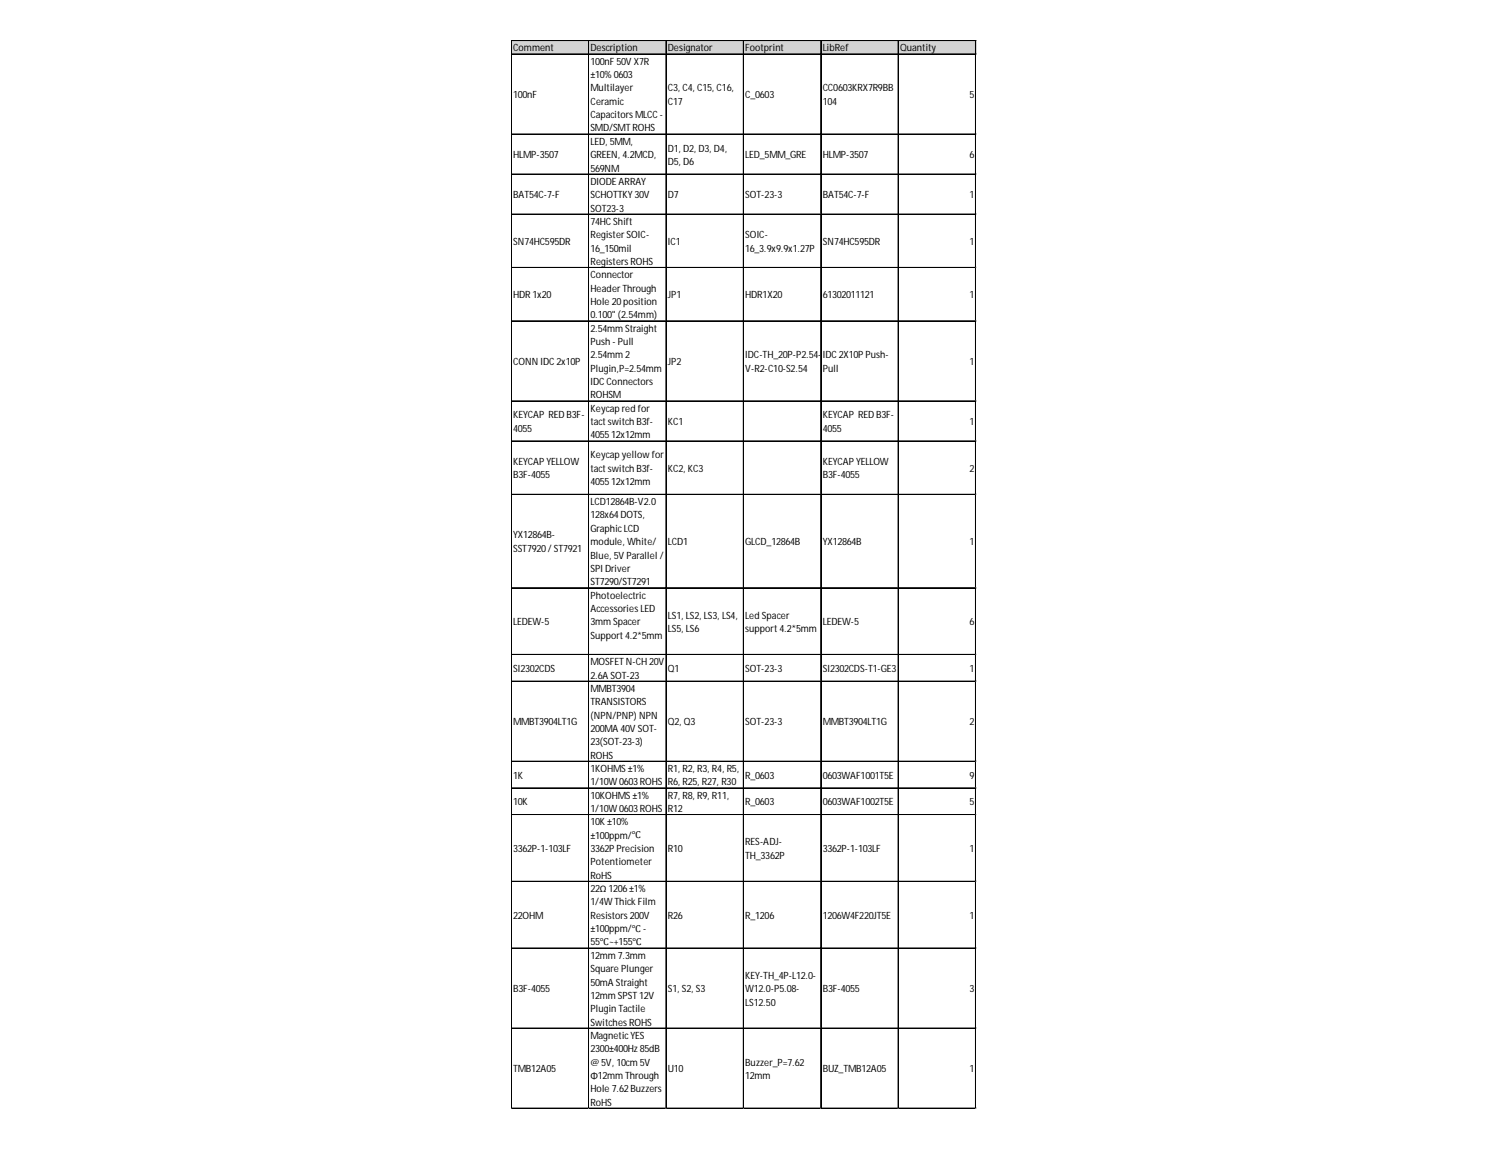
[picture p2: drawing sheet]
<svg xmlns="http://www.w3.org/2000/svg" width="279mm" height="216mm" viewBox="0 0 279 216" stroke-linecap="round" stroke-linejoin="round" font-family="sans-serif">
<defs><g id="words">
<g font-size="1.9">
<text x="96.3" y="9.6">Comment</text>
<text x="110.8" y="9.6">Description</text>
<text x="125.3" y="9.6">Designator</text>
<text x="139.8" y="9.6">Footprint</text>
<text x="154.4" y="9.6">LibRef</text>
<text x="168.9" y="9.6">Quantity</text>
<text x="110.8" y="12.1">100nF 50V X7R</text>
<text x="110.8" y="14.7">±10% 0603</text>
<text x="110.8" y="17.2">Multilayer</text>
<text x="125.3" y="17.2">C3, C4, C15, C16,</text>
<text x="154.4" y="17.2">CC0603KRX7R9BB</text>
<text x="96.3" y="18.4">100nF</text>
<text x="110.8" y="19.7">Ceramic</text>
<text x="110.8" y="22.2">CapacitorsMLCC -</text>
<text x="125.3" y="19.7">C17</text>
<text x="139.8" y="18.4">C_0603</text>
<text x="154.4" y="19.7">104</text>
<text x="181.9" y="18.4">5</text>
<text x="96.3" y="29.7">HLMP-3507</text>
<text x="110.8" y="24.7">SMD/SMT ROHS</text>
<text x="110.8" y="27.2">LED, 5MM,</text>
<text x="110.8" y="29.7">GREEN, 4.2MCD,</text>
<text x="125.3" y="28.4">D1, D2, D3, D4,</text>
<text x="139.8" y="29.7">LED_5MM_GRE</text>
<text x="154.4" y="29.7">HLMP-3507</text>
<text x="181.9" y="29.7">6</text>
<text x="110.8" y="32.2">569NM</text>
<text x="110.8" y="34.7">DIODE ARRAY</text>
<text x="125.3" y="30.9">D5, D6</text>
<text x="96.3" y="37.2">BAT54C-7-F</text>
<text x="110.8" y="37.2">SCHOTTKY30V</text>
<text x="110.8" y="39.7">SOT23-3</text>
<text x="125.3" y="37.2">D7</text>
<text x="139.8" y="37.2">SOT-23-3</text>
<text x="154.4" y="37.2">BAT54C-7-F</text>
<text x="181.9" y="37.2">1</text>
<text x="96.3" y="45.9">SN74HC595DR</text>
<text x="110.8" y="42.2">74HCShift</text>
<text x="110.8" y="44.7">RegisterSOIC-</text>
<text x="110.8" y="47.2">16_150mil</text>
<text x="125.3" y="45.9">IC1</text>
<text x="139.8" y="44.7">SOIC-</text>
<text x="139.8" y="47.2">16_3.9x9.9x1.27P</text>
<text x="154.4" y="45.9">SN74HC595DR</text>
<text x="181.9" y="45.9">1</text>
<text x="110.8" y="49.7">RegistersROHS</text>
<text x="110.8" y="52.2">Connector</text>
<text x="96.3" y="56">HDR 1x20</text>
<text x="110.8" y="54.7">HeaderThrough</text>
<text x="110.8" y="57.2">Hole 20position</text>
<text x="110.8" y="59.7">0.100&quot; (2.54mm)</text>
<text x="125.3" y="56">JP1</text>
<text x="139.8" y="56">HDR1X20</text>
<text x="154.4" y="56">61302011121</text>
<text x="181.9" y="56">1</text>
<text x="110.8" y="62.2">2.54mm Straight</text>
<text x="110.8" y="64.7">Push - Pull</text>
<text x="96.3" y="68.5">CONN IDC2x10P</text>
<text x="110.8" y="67.2">2.54mm 2</text>
<text x="110.8" y="69.7">Plugin,P=2.54mm</text>
<text x="125.3" y="68.5">JP2</text>
<text x="139.8" y="67.2">IDC-TH_20P-P2.54-</text>
<text x="139.8" y="69.7">V-R2-C10-S2.54</text>
<text x="154.4" y="67.2">IDC2X10P Push-</text>
<text x="154.4" y="69.7">Pull</text>
<text x="181.9" y="68.5">1</text>
<text x="110.8" y="72.2">IDCConnectors</text>
<text x="110.8" y="74.7">ROHSM</text>
<text x="110.8" y="77.2">Keycap red for</text>
<text x="96.3" y="78.5">KEYCAP RED B3F-</text>
<text x="96.3" y="81">4055</text>
<text x="110.8" y="79.7">tact switch B3f-</text>
<text x="110.8" y="82.2">405512x12mm</text>
<text x="125.3" y="79.7">KC1</text>
<text x="154.4" y="78.5">KEYCAP RED B3F-</text>
<text x="154.4" y="81">4055</text>
<text x="181.9" y="79.7">1</text>
<text x="96.3" y="87.2">KEYCAP YELLOW</text>
<text x="96.3" y="89.7">B3F-4055</text>
<text x="110.8" y="86">Keycap yellowfor</text>
<text x="110.8" y="88.5">tact switch B3f-</text>
<text x="125.3" y="88.5">KC2, KC3</text>
<text x="154.4" y="87.2">KEYCAP YELLOW</text>
<text x="154.4" y="89.7">B3F-4055</text>
<text x="181.9" y="88.5">2</text>
<text x="110.8" y="91">405512x12mm</text>
<text x="110.8" y="94.8">LCD12864B-V2.0</text>
<text x="96.3" y="101">YX12864B-</text>
<text x="110.8" y="97.3">128x64DOTS,</text>
<text x="110.8" y="99.8">GraphicLCD</text>
<text x="96.3" y="103.5">SST7920/ST7921</text>
<text x="110.8" y="102.3">module, White/</text>
<text x="110.8" y="104.8">Blue, 5V Parallel /</text>
<text x="110.8" y="107.3">SPI Driver</text>
<text x="125.3" y="102.3">LCD1</text>
<text x="139.8" y="102.3">GLCD_12864B</text>
<text x="154.4" y="102.3">YX12864B</text>
<text x="181.9" y="102.3">1</text>
<text x="110.8" y="109.8">ST7290/ST7291</text>
<text x="110.8" y="112.3">Photoelectric</text>
<text x="96.3" y="117.3">LEDEW-5</text>
<text x="110.8" y="114.8">AccessoriesLED</text>
<text x="110.8" y="117.3">3mm Spacer</text>
<text x="110.8" y="119.8">Support 4.2*5mm</text>
<text x="125.3" y="116">LS1, LS2, LS3, LS4,</text>
<text x="125.3" y="118.5">LS5, LS6</text>
<text x="139.8" y="116">Led Spacer</text>
<text x="139.8" y="118.5">support 4.2*5mm</text>
<text x="154.4" y="117.3">LEDEW-5</text>
<text x="181.9" y="117.3">6</text>
<text x="110.8" y="124.8">MOSFET N-CH 20V</text>
<text x="96.3" y="126">SI2302CDS</text>
<text x="110.8" y="127.3">2.6A SOT-23</text>
<text x="110.8" y="129.8">MMBT3904</text>
<text x="125.3" y="126">Q1</text>
<text x="139.8" y="126">SOT-23-3</text>
<text x="154.4" y="126">SI2302CDS-T1-GE3</text>
<text x="181.9" y="126">1</text>
<text x="96.3" y="136.1">MMBT3904LT1G</text>
<text x="110.8" y="132.3">TRANSISTORS</text>
<text x="110.8" y="134.8">(NPN/PNP) NPN</text>
<text x="110.8" y="137.3">200MA 40V SOT-</text>
<text x="125.3" y="136.1">Q2, Q3</text>
<text x="139.8" y="136.1">SOT-23-3</text>
<text x="154.4" y="136.1">MMBT3904LT1G</text>
<text x="181.9" y="136.1">2</text>
<text x="110.8" y="139.8">23(SOT-23-3)</text>
<text x="110.8" y="142.3">ROHS</text>
<text x="96.3" y="146.1">1K</text>
<text x="110.8" y="144.8">1KOHMS±1%</text>
<text x="110.8" y="147.3">1/10W 0603ROHS</text>
<text x="110.8" y="149.8">10KOHMS±1%</text>
<text x="125.3" y="144.8">R1, R2, R3, R4, R5,</text>
<text x="125.3" y="147.3">R6, R25, R27, R30</text>
<text x="125.3" y="149.8">R7, R8, R9, R11,</text>
<text x="139.8" y="146.1">R_0603</text>
<text x="154.4" y="146.1">0603WAF1001T5E</text>
<text x="181.9" y="146.1">9</text>
<text x="96.3" y="151.1">10K</text>
<text x="110.8" y="152.3">1/10W 0603ROHS</text>
<text x="110.8" y="154.8">10K ±10%</text>
<text x="125.3" y="152.3">R12</text>
<text x="139.8" y="151.1">R_0603</text>
<text x="154.4" y="151.1">0603WAF1002T5E</text>
<text x="181.9" y="151.1">5</text>
<text x="96.3" y="159.8">3362P-1-103LF</text>
<text x="110.8" y="157.3">±100ppm/℃</text>
<text x="110.8" y="159.8">3362P Precision</text>
<text x="125.3" y="159.8">R10</text>
<text x="139.8" y="158.6">RES-ADJ-</text>
<text x="139.8" y="161.1">TH_3362P</text>
<text x="154.4" y="159.8">3362P-1-103LF</text>
<text x="181.9" y="159.8">1</text>
<text x="110.8" y="162.3">Potentiometer</text>
<text x="110.8" y="164.8">RoHS</text>
<text x="110.8" y="167.3">22Ω 1206±1%</text>
<text x="96.3" y="172.3">22OHM</text>
<text x="110.8" y="169.8">1/4W Thick Film</text>
<text x="110.8" y="172.3">Resistors200V</text>
<text x="125.3" y="172.3">R26</text>
<text x="139.8" y="172.3">R_1206</text>
<text x="154.4" y="172.3">1206W4F220JT5E</text>
<text x="181.9" y="172.3">1</text>
<text x="110.8" y="174.8">±100ppm/℃ -</text>
<text x="110.8" y="177.4">55℃~+155℃</text>
<text x="110.8" y="179.9">12mm 7.3mm</text>
<text x="110.8" y="182.4">Square Plunger</text>
<text x="110.8" y="184.9">50mA Straight</text>
<text x="139.8" y="183.6">KEY-TH_4P-L12.0-</text>
<text x="96.3" y="186.1">B3F-4055</text>
<text x="110.8" y="187.4">12mm SPST 12V</text>
<text x="110.8" y="189.9">Plugin Tactile</text>
<text x="125.3" y="186.1">S1, S2, S3</text>
<text x="139.8" y="186.1">W12.0-P5.08-</text>
<text x="139.8" y="188.6">LS12.50</text>
<text x="154.4" y="186.1">B3F-4055</text>
<text x="181.9" y="186.1">3</text>
<text x="110.8" y="192.4">SwitchesROHS</text>
<text x="110.8" y="194.9">MagneticYES</text>
<text x="110.8" y="197.4">2300±400Hz 85dB</text>
<text x="96.3" y="201.1">TMB12A05</text>
<text x="110.8" y="199.9">@ 5V, 10cm 5V</text>
<text x="110.8" y="202.4">Φ12mm Through</text>
<text x="125.3" y="201.1">U10</text>
<text x="139.8" y="199.9">Buzzer_P=7.62</text>
<text x="139.8" y="202.4">12mm</text>
<text x="154.4" y="201.1">BUZ_TMB12A05</text>
<text x="181.9" y="201.1">1</text>
<text x="110.8" y="204.9">Hole 7.62Buzzers</text>
<text x="110.8" y="207.4">RoHS</text>
</g>
</g></defs>
<path d="M96 7.7h87.2v2.5h-87.2z" fill="#d3d3d3"/>
<g fill="none" stroke="#000" stroke-width=".19">
<path d="M95.9 7.6v200.4M96 7.6v200.4M96 7.6h87.2M96 7.7h87.2M96 10.1h87.2M96 10.2h87.2M110.4 7.7v200.3M110.5 7.7v200.3M125 7.7v200.3M139.5 7.7v200.3M154 7.7v200.3M154.1 7.7v200.3"/>
<path d="M168.5 7.7v200.3M168.6 7.7v200.3M183 7.7v200.3M183.1 7.7v200.3M96 25.1h87.2M96 25.2h87.2M96 32.6h87.2M96 32.7h87.2M96 40.1h87.2M96 40.2h87.2M96 50.2h87.2M96 60.2h87.2"/>
<path d="M96 75.2h87.2M96 75.3h87.2M96 82.7h87.2M96 82.8h87.2M96 92.7h87.2M96 92.8h87.2M96 110.2h87.2M96 110.3h87.2M96 122.7h87.2M96 122.8h87.2M96 127.8h87.2M96 142.8h87.2"/>
<path d="M96 147.8h87.2M96 152.8h87.2M96 165.3h87.2M96 165.4h87.2M96 177.8h87.2M96 177.9h87.2M96 192.8h87.2M96 192.9h87.2M96 207.9h87.2"/>
</g>
<path d="M95.9 208h.1" fill="none" stroke="#d4d4d4" stroke-width=".19"/>
<path d="M95.9 208h.1z" fill="#d4d4d4"/>
<path d="M110.4 208h.1" fill="none" stroke="#d4d4d4" stroke-width=".19"/>
<path d="M110.4 208h.2z" fill="#d4d4d4"/>
<path d="M125 208h.1" fill="none" stroke="#d4d4d4" stroke-width=".19"/>
<path d="M125 208h.1z" fill="#d4d4d4"/>
<path d="M139.5 208h.1" fill="none" stroke="#d4d4d4" stroke-width=".19"/>
<path d="M139.5 208h.1z" fill="#d4d4d4"/>
<path d="M154 208h.1" fill="none" stroke="#d4d4d4" stroke-width=".19"/>
<path d="M154 208h.1z" fill="#d4d4d4"/>
<path d="M168.5 208h.1" fill="none" stroke="#d4d4d4" stroke-width=".19"/>
<path d="M168.5 208h.1z" fill="#d4d4d4"/>
<path d="M183 208h.1" fill="none" stroke="#d4d4d4" stroke-width=".19"/>
<path d="M183 208h.2z" fill="#d4d4d4"/>
<path d="M183.2 25.1h.1" fill="none" stroke="#d4d4d4" stroke-width=".19"/>
<path d="M183.2 25.1v.2z" fill="#d4d4d4"/>
<path d="M183.2 32.6h.1" fill="none" stroke="#d4d4d4" stroke-width=".19"/>
<path d="M183.2 32.6v.2z" fill="#d4d4d4"/>
<path d="M183.2 40.1h.1" fill="none" stroke="#d4d4d4" stroke-width=".19"/>
<path d="M183.2 40.1v.2z" fill="#d4d4d4"/>
<path d="M183.2 50.2h.1" fill="none" stroke="#d4d4d4" stroke-width=".19"/>
<path d="M183.2 50.2v.1z" fill="#d4d4d4"/>
<path d="M183.2 60.2h.1" fill="none" stroke="#d4d4d4" stroke-width=".19"/>
<path d="M183.2 60.2v.1z" fill="#d4d4d4"/>
<path d="M183.2 75.2h.1" fill="none" stroke="#d4d4d4" stroke-width=".19"/>
<path d="M183.2 75.2v.1z" fill="#d4d4d4"/>
<path d="M183.2 82.7h.1" fill="none" stroke="#d4d4d4" stroke-width=".19"/>
<path d="M183.2 82.7v.1z" fill="#d4d4d4"/>
<path d="M183.2 92.7h.1" fill="none" stroke="#d4d4d4" stroke-width=".19"/>
<path d="M183.2 92.7v.1z" fill="#d4d4d4"/>
<path d="M183.2 110.2h.1" fill="none" stroke="#d4d4d4" stroke-width=".19"/>
<path d="M183.2 110.2v.2z" fill="#d4d4d4"/>
<path d="M183.2 122.7h.1" fill="none" stroke="#d4d4d4" stroke-width=".19"/>
<path d="M183.2 122.7v.2z" fill="#d4d4d4"/>
<path d="M183.2 127.8h.1" fill="none" stroke="#d4d4d4" stroke-width=".19"/>
<path d="M183.2 127.8v.1z" fill="#d4d4d4"/>
<path d="M183.2 142.8h.1" fill="none" stroke="#d4d4d4" stroke-width=".19"/>
<path d="M183.2 142.8v.1z" fill="#d4d4d4"/>
<path d="M183.2 147.8h.1" fill="none" stroke="#d4d4d4" stroke-width=".19"/>
<path d="M183.2 147.8v.1z" fill="#d4d4d4"/>
<path d="M183.2 152.8h.1" fill="none" stroke="#d4d4d4" stroke-width=".19"/>
<path d="M183.2 152.8v.1z" fill="#d4d4d4"/>
<path d="M183.2 165.3h.1" fill="none" stroke="#d4d4d4" stroke-width=".19"/>
<path d="M183.2 165.3v.1z" fill="#d4d4d4"/>
<path d="M183.2 177.8h.1" fill="none" stroke="#d4d4d4" stroke-width=".19"/>
<path d="M183.2 177.8v.1z" fill="#d4d4d4"/>
<path d="M183.2 192.8h.1" fill="none" stroke="#d4d4d4" stroke-width=".19"/>
<path d="M183.2 192.8v.2z" fill="#d4d4d4"/>
<path d="M183.2 207.9h.1" fill="none" stroke="#d4d4d4" stroke-width=".19"/>
<path d="M183.2 207.9v.1z" fill="#d4d4d4"/>
<use href="#words"/>
</svg>
